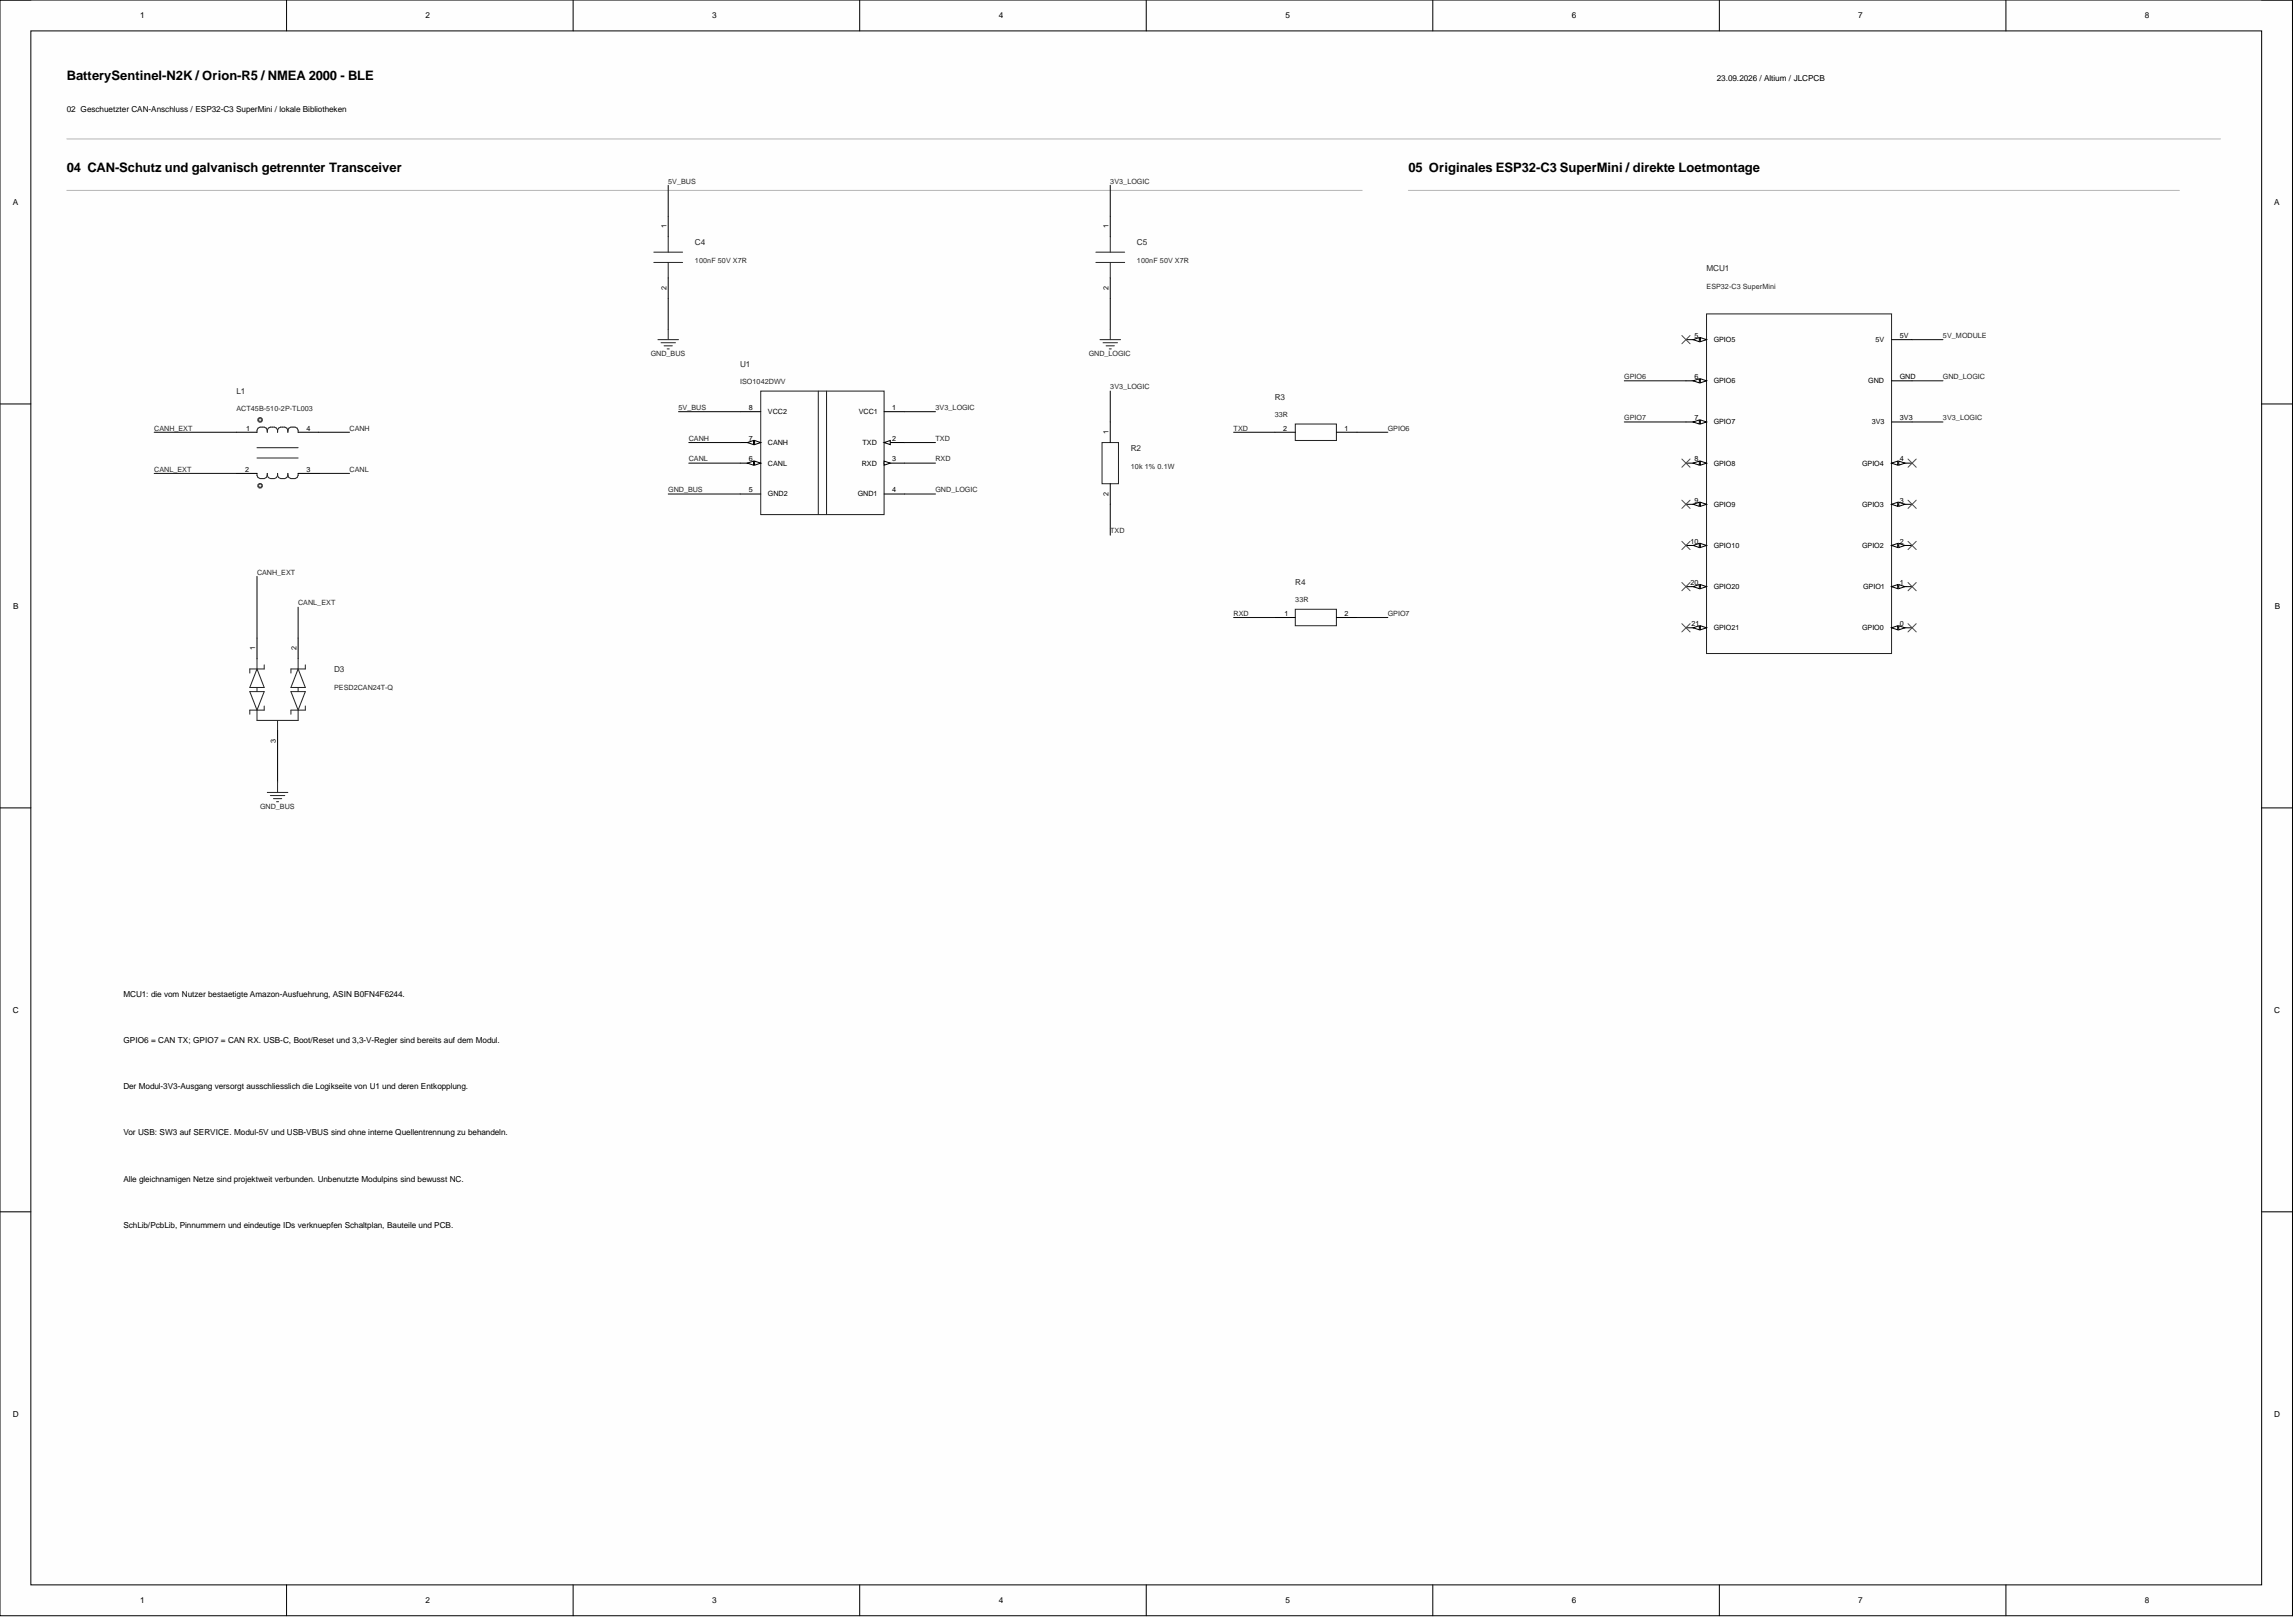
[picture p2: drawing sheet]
<svg xmlns="http://www.w3.org/2000/svg" width="566mm" height="399mm" viewBox="0 0 566 399" stroke-linecap="round" stroke-linejoin="round" font-family="sans-serif">
<defs><g id="words">
<g font-size="3.2">
<text x="16.5" y="19.6">BatterySentinel-N2K / Orion-R5 / NMEA 2000 - BLE</text>
<text x="16.5" y="42.5">04 CAN-Schutz und galvanisch getrennter Transceiver</text>
<text x="347.5" y="42.5">05 Originales ESP32-C3 SuperMini / direkte Loetmontage</text>
</g>
<g font-size="2">
<text x="34.6" y="4.5">1</text>
<text x="105" y="4.5">2</text>
<text x="175.7" y="4.5">3</text>
<text x="246.4" y="4.5">4</text>
<text x="317.1" y="4.5">5</text>
<text x="387.8" y="4.5">6</text>
<text x="458.5" y="4.5">7</text>
<text x="529.2" y="4.5">8</text>
<text x="423.6" y="19.9">23.09.2026 / Altium / JLCPCB</text>
<text x="16.5" y="27.5">02 Geschuetzter CAN-Anschluss / ESP32-C3 SuperMini / lokale Bibliotheken</text>
<text x="3.1" y="50.5">A</text>
<text x="561.1" y="50.5">A</text>
<text x="3.2" y="150.2">B</text>
<text x="561.2" y="150.2">B</text>
<text x="30.4" y="245.7">MCU1: die vom Nutzer bestaetigte Amazon-Ausfuehrung, ASIN B0FN4F6244.</text>
<text x="3.1" y="249.7">C</text>
<text x="561.1" y="249.7">C</text>
<text x="30.4" y="257.2">GPIO6 = CAN TX; GPIO7 = CAN RX. USB-C, Boot/Reset und 3,3-V-Regler sind bereits auf dem Modul.</text>
<text x="30.4" y="268.6">Der Modul-3V3-Ausgang versorgt ausschliesslich die Logikseite von U1 und deren Entkopplung.</text>
<text x="30.4" y="280">Vor USB: SW3 auf SERVICE. Modul-5V und USB-VBUS sind ohne interne Quellentrennung zu behandeln.</text>
<text x="30.4" y="291.4">Alle gleichnamigen Netze sind projektweit verbunden. Unbenutzte Modulpins sind bewusst NC.</text>
<text x="30.4" y="302.8">SchLib/PcbLib, Pinnummern und eindeutige IDs verknuepfen Schaltplan, Bauteile und PCB.</text>
<text x="3.1" y="349.4">D</text>
<text x="561.1" y="349.4">D</text>
<text x="34.6" y="395.3">1</text>
<text x="105" y="395.3">2</text>
<text x="175.7" y="395.3">3</text>
<text x="246.4" y="395.3">4</text>
<text x="317.1" y="395.3">5</text>
<text x="387.8" y="395.3">6</text>
<text x="458.5" y="395.3">7</text>
<text x="529.2" y="395.3">8</text>
</g>
<g font-size="2" fill="#262626">
<text x="171.5" y="60.5">C4</text>
<text x="280.5" y="60.5">C5</text>
<text x="421" y="66.8">MCU1</text>
<text x="182.6" y="90.4">U1</text>
<text x="58.3" y="97">L1</text>
<text x="314.5" y="98.6">R3</text>
<text x="279" y="111.2">R2</text>
<text x="319.6" y="144.2">R4</text>
<text x="82.4" y="165.8">D3</text>
</g>
<g font-size="1.8" fill="#262626">
<text x="164.9" y="45.3">5V_BUS</text>
<text x="273.9" y="45.3">3V3_LOGIC</text>
<text x="171.5" y="64.8">100nF 50V X7R</text>
<text x="280.5" y="64.8">100nF 50V X7R</text>
<text x="421" y="71.2">ESP32-C3 SuperMini</text>
<text x="479.4" y="83.3">5V_MODULE</text>
<text x="160.5" y="87.9">GND_BUS</text>
<text x="268.6" y="87.9">GND_LOGIC</text>
<text x="182.6" y="94.8">ISO1042DWV</text>
<text x="400.7" y="93.5">GPIO6</text>
<text x="479.4" y="93.5">GND_LOGIC</text>
<text x="58.3" y="101.3">ACT45B-510-2P-TL003</text>
<text x="167.4" y="101.1">5V_BUS</text>
<text x="230.8" y="101.1">3V3_LOGIC</text>
<text x="273.9" y="96">3V3_LOGIC</text>
<text x="38" y="106.2">CANH_EXT</text>
<text x="86.2" y="106.2">CANH</text>
<text x="304.4" y="106.2">TXD</text>
<text x="314.5" y="102.9">33R</text>
<text x="342.4" y="106.2">GPIO6</text>
<text x="400.7" y="103.6">GPIO7</text>
<text x="479.4" y="103.6">3V3_LOGIC</text>
<text x="169.9" y="113.8">CANL</text>
<text x="169.9" y="108.7">CANH</text>
<text x="230.8" y="108.7">TXD</text>
<text x="230.8" y="113.8">RXD</text>
<text x="38" y="116.3">CANL_EXT</text>
<text x="86.2" y="116.3">CANL</text>
<text x="279" y="115.6">10k 1% 0.1W</text>
<text x="164.9" y="121.4">GND_BUS</text>
<text x="230.8" y="121.4">GND_LOGIC</text>
<text x="273.9" y="131.5">TXD</text>
<text x="63.4" y="141.7">CANH_EXT</text>
<text x="73.6" y="149.3">CANL_EXT</text>
<text x="319.6" y="148.6">33R</text>
<text x="304.4" y="151.9">RXD</text>
<text x="342.4" y="151.9">GPIO7</text>
<text x="82.4" y="170.1">PESD2CAN24T-Q</text>
<text x="64.2" y="199.6">GND_BUS</text>
</g>
<g font-size="1.8">
<text x="164.4" y="56.3" transform="rotate(-90 164.4 56.3)">1</text>
<text x="273.5" y="56.3" transform="rotate(-90 273.5 56.3)">1</text>
<text x="164.4" y="71.5" transform="rotate(-90 164.4 71.5)">2</text>
<text x="273.5" y="71.5" transform="rotate(-90 273.5 71.5)">2</text>
<text x="418.1" y="83.3">5</text>
<text x="468.7" y="83.3">5V</text>
<text x="422.8" y="84.3">GPIO5</text>
<text x="462.7" y="84.3">5V</text>
<text x="418.1" y="93.5">6</text>
<text x="422.8" y="94.5">GPIO6</text>
<text x="460.9" y="94.5">GND</text>
<text x="468.7" y="93.5">GND</text>
<text x="184.7" y="101.1">8</text>
<text x="220.1" y="101.1">1</text>
<text x="60.7" y="106.2">1</text>
<text x="75.6" y="106.2">4</text>
<text x="189.5" y="102.1">VCC2</text>
<text x="211.9" y="102.1">VCC1</text>
<text x="273.5" y="107.1" transform="rotate(-90 273.5 107.1)">1</text>
<text x="316.6" y="106.2">2</text>
<text x="331.7" y="106.2">1</text>
<text x="418.1" y="103.6">7</text>
<text x="422.8" y="104.6">GPIO7</text>
<text x="461.8" y="104.6">3V3</text>
<text x="468.7" y="103.6">3V3</text>
<text x="184.7" y="108.7">7</text>
<text x="184.7" y="113.8">6</text>
<text x="189.5" y="109.7">CANH</text>
<text x="212.8" y="109.7">TXD</text>
<text x="220.1" y="108.7">2</text>
<text x="220.1" y="113.8">3</text>
<text x="418.1" y="113.8">8</text>
<text x="468.7" y="113.8">4</text>
<text x="60.4" y="116.3">2</text>
<text x="75.6" y="116.3">3</text>
<text x="189.5" y="114.8">CANL</text>
<text x="212.6" y="114.8">RXD</text>
<text x="422.8" y="114.8">GPIO8</text>
<text x="459.4" y="114.8">GPIO4</text>
<text x="184.7" y="121.4">5</text>
<text x="189.5" y="122.4">GND2</text>
<text x="211.6" y="122.4">GND1</text>
<text x="220.1" y="121.4">4</text>
<text x="273.5" y="122.2" transform="rotate(-90 273.5 122.2)">2</text>
<text x="418.1" y="123.9">9</text>
<text x="422.8" y="125">GPIO9</text>
<text x="459.4" y="125">GPIO3</text>
<text x="468.7" y="123.9">3</text>
<text x="417" y="134.1">10</text>
<text x="422.8" y="135.1">GPIO10</text>
<text x="459.4" y="135.1">GPIO2</text>
<text x="468.7" y="134.1">2</text>
<text x="417" y="144.2">20</text>
<text x="422.8" y="145.3">GPIO20</text>
<text x="459.7" y="145.3">GPIO1</text>
<text x="468.7" y="144.2">1</text>
<text x="316.9" y="151.9">1</text>
<text x="331.7" y="151.9">2</text>
<text x="417.3" y="154.4">21</text>
<text x="422.8" y="155.4">GPIO21</text>
<text x="459.4" y="155.4">GPIO0</text>
<text x="468.7" y="154.4">0</text>
<text x="63" y="160.4" transform="rotate(-90 63 160.4)">1</text>
<text x="73.1" y="160.4" transform="rotate(-90 73.1 160.4)">2</text>
<text x="68.1" y="183.2" transform="rotate(-90 68.1 183.2)">3</text>
</g>
</g></defs>
<path d="M0 0h565.6v398.4h-565.6z" fill-rule="evenodd" fill="#fefefe"/>
<path d="M0 0h565.6v398.4h-565.6z" fill="none" stroke="#000" stroke-width=".25"/>
<path d="M7.6 7.6h550.4v383.2h-550.4z" fill-rule="evenodd" fill="#fefefe"/>
<g fill="none" stroke="#000" stroke-width=".25">
<path d="M0 0h7.6M7.6 7.6h550.4v383.2h-550.4zM70.7 0v7.6M141.4 0v7.6M212.1 0v7.6M282.8 0v7.6M353.5 0v7.6M424.2 0v7.6M494.9 0v7.6M558 0h7.6v7.6M0 99.6h7.6M558 99.6h7.6"/>
<path d="M58.3 106.6h5.1M58.3 116.7h5.1M73.6 106.6h5M73.6 116.7h5M182.6 101.5h5.1M182.6 109.1h5.1M63.4 157.3v5.1M73.6 157.3v5.1M0 199.2h7.6M68.5 180.2v5.1M558 199.2h7.6M0 298.8h7.6"/>
<path d="M558 298.8h7.6M70.7 390.8v7.6M141.4 390.8v7.6M212.1 390.8v7.6M282.8 390.8v7.6M353.5 390.8v7.6M424.2 390.8v7.6M494.9 390.8v7.6M565.6 390.8v7.6"/>
</g>
<path d="M16.5 34.3h531.3M16.5 47h319.6M347.5 47h190.2" fill="none" stroke="#b7b7b7" stroke-width=".25"/>
<g fill="none" stroke="#262626" stroke-width=".25">
<path d="M187.7 96.4h30.4v30.5h-30.4zM201.9 96.4v30.5M203.9 96.4v30.5M63.4 116.7l.3 1.1 .5 .2h1l.5-.2 .2-.5M63.4 110.4h10.2M63.4 112.9h10.2M63.9 103h.5v.3h.3v.5h-.3v.3h-.5v-.3h-.2v-.5h.2zM63.9 119.3h.5v.2h.3v.5h-.3v.3h-.5v-.3h-.2v-.5h.2zM65.9 106.1l-.2-.5-.5-.3h-1l-.5 .3-.3 1M65.9 106.1l.3-.5 .5-.3h1l.5 .3 .3 .5M65.9 106.1v.5M65.9 116.7v.6"/>
<path d="M65.9 117.3l.3 .5 .5 .2h1l.5-.2 .3-.5M68.5 106.1v.5M68.5 116.7v.6M68.5 106.1l.2-.5 .5-.3h1.1l.5 .3 .2 .5M68.5 117.3l.2 .5 .5 .2h1.1l.5-.2 .2-.5M71 106.1l.3-.5 .5-.3h1l.5 .3 .3 1M71 106.1v.5M71 116.7v.6M73.6 116.7l-.3 1.1-.5 .2h-1l-.5-.2-.3-.5M61.6 170.5h3.6l-1.8 4.6zM63.4 165l1.8 4.5h-3.6zM63.4 162.4v2.6"/>
<path d="M63.4 169.5v1M63.4 175.1v2.6h10.2v-2.6M65.2 163.9v1.1h-3.6v1M65.2 174.1v1h-3.6v1M68.5 177.7v2.5M71.8 170.5h3.5l-1.7 4.6zM73.6 165l1.7 4.5h-3.5zM73.6 162.4v2.6M73.6 169.5v1M75.3 163.9v1.1h-3.5v1M75.3 174.1v1h-3.5v1"/>
</g>
<path d="M186.2 108.6l1.5 .5-1.5 .5z" fill="#fbfbfb"/>
<path d="M186.2 108.6l1.5 .5-1.5 .5z" fill="none" stroke="#000" stroke-width=".25"/>
<path d="M184.4 109.1l1.5-.5v1z" fill="#fbfbfb"/>
<path d="M182.6 114.2h5.1M184.4 109.1l1.5-.5v1z" fill="none" stroke="#000" stroke-width=".25"/>
<path d="M186.2 113.7l1.5 .5-1.5 .5z" fill="#fbfbfb"/>
<path d="M186.2 113.7l1.5 .5-1.5 .5z" fill="none" stroke="#000" stroke-width=".25"/>
<path d="M184.4 114.2l1.5-.5v1z" fill="#fbfbfb"/>
<path d="M184.4 114.2l1.5-.5v1zM218.1 101.5h5.1M218.1 109.1h5.1M182.6 121.8h5.1" fill="none" stroke="#000" stroke-width=".25"/>
<path d="M218.1 109.1l1.5-.5v1z" fill="#fbfbfb"/>
<path d="M218.1 109.1l1.5-.5v1zM218.1 114.2h5.1" fill="none" stroke="#000" stroke-width=".25"/>
<path d="M218.1 113.7l1.5 .5-1.5 .5z" fill="#fbfbfb"/>
<g fill="none" stroke="#000" stroke-width=".25">
<path d="M164.9 53.3v5.1M273.9 53.3v5.1M164.9 68.5v5.1M273.9 68.5v5.1M415.9 83.8h5.1M218.1 113.7l1.5 .5-1.5 .5zM273.9 104.1v5M273.9 119.3v5.1M314.5 106.6h5.1M329.7 106.6h5.1M218.1 121.8h5.1M314.5 152.3h5.1"/>
<path d="M329.7 152.3h5.1"/>
</g>
<path d="M164.9 58.4v3.8M273.9 58.4v3.8M161.3 62.2h7.1M161.3 64.7h7.1M164.9 64.7v3.8M270.4 62.2h7.1M270.4 64.7h7.1M273.9 64.7v3.8M421 77.4h45.7v83.8h-45.7zM271.9 109.1h4v10.2h-4zM319.6 104.6h10.1v4h-10.1zM319.6 150.2h10.1v4.1h-10.1z" fill="none" stroke="#262626" stroke-width=".25"/>
<path d="M419.5 83.2l1.5 .6-1.5 .5z" fill="#fbfbfb"/>
<path d="M419.5 83.2l1.5 .6-1.5 .5z" fill="none" stroke="#000" stroke-width=".25"/>
<path d="M417.7 83.8l1.5-.6v1.1z" fill="#fbfbfb"/>
<path d="M415.9 93.9h5.1M417.7 83.8l1.5-.6v1.1z" fill="none" stroke="#000" stroke-width=".25"/>
<path d="M419.5 93.4l1.5 .5-1.5 .5z" fill="#fbfbfb"/>
<path d="M419.5 93.4l1.5 .5-1.5 .5z" fill="none" stroke="#000" stroke-width=".25"/>
<path d="M417.7 93.9l1.5-.5v1z" fill="#fbfbfb"/>
<path d="M417.7 93.9l1.5-.5v1zM415.9 104.1h5.1" fill="none" stroke="#000" stroke-width=".25"/>
<path d="M419.5 103.5l1.5 .6-1.5 .5z" fill="#fbfbfb"/>
<path d="M419.5 103.5l1.5 .6-1.5 .5z" fill="none" stroke="#000" stroke-width=".25"/>
<path d="M417.7 104.1l1.5-.6v1.1z" fill="#fbfbfb"/>
<path d="M415.9 114.2h5.1M417.7 104.1l1.5-.6v1.1z" fill="none" stroke="#000" stroke-width=".25"/>
<path d="M419.5 113.7l1.5 .5-1.5 .5z" fill="#fbfbfb"/>
<path d="M419.5 113.7l1.5 .5-1.5 .5z" fill="none" stroke="#000" stroke-width=".25"/>
<path d="M417.7 114.2l1.5-.5v1z" fill="#fbfbfb"/>
<path d="M417.7 114.2l1.5-.5v1zM415.9 124.4h5.1" fill="none" stroke="#000" stroke-width=".25"/>
<path d="M419.5 123.9l1.5 .5-1.5 .5z" fill="#fbfbfb"/>
<path d="M419.5 123.9l1.5 .5-1.5 .5z" fill="none" stroke="#000" stroke-width=".25"/>
<path d="M417.7 124.4l1.5-.5v1z" fill="#fbfbfb"/>
<path d="M415.9 134.5h5.1M417.7 124.4l1.5-.5v1z" fill="none" stroke="#000" stroke-width=".25"/>
<path d="M419.5 134l1.5 .5-1.5 .5z" fill="#fbfbfb"/>
<path d="M419.5 134l1.5 .5-1.5 .5z" fill="none" stroke="#000" stroke-width=".25"/>
<path d="M417.7 134.5l1.5-.5v1z" fill="#fbfbfb"/>
<path d="M417.7 134.5l1.5-.5v1zM415.9 144.7h5.1" fill="none" stroke="#000" stroke-width=".25"/>
<path d="M419.5 144.2l1.5 .5-1.5 .5z" fill="#fbfbfb"/>
<path d="M419.5 144.2l1.5 .5-1.5 .5z" fill="none" stroke="#000" stroke-width=".25"/>
<path d="M417.7 144.7l1.5-.5v1z" fill="#fbfbfb"/>
<path d="M415.9 154.8h5.1M417.7 144.7l1.5-.5v1z" fill="none" stroke="#000" stroke-width=".25"/>
<path d="M419.5 154.3l1.5 .5-1.5 .5z" fill="#fbfbfb"/>
<path d="M419.5 154.3l1.5 .5-1.5 .5z" fill="none" stroke="#000" stroke-width=".25"/>
<path d="M417.7 154.8l1.5-.5v1z" fill="#fbfbfb"/>
<path d="M466.7 83.8h5M466.7 93.9h5M466.7 104.1h5M466.7 114.2h5M417.7 154.8l1.5-.5v1z" fill="none" stroke="#000" stroke-width=".25"/>
<path d="M466.7 114.2l1.5-.5v1z" fill="#fbfbfb"/>
<path d="M466.7 114.2l1.5-.5v1z" fill="none" stroke="#000" stroke-width=".25"/>
<path d="M468.4 113.7l1.6 .5-1.6 .5z" fill="#fbfbfb"/>
<path d="M468.4 113.7l1.6 .5-1.6 .5zM466.7 124.4h5" fill="none" stroke="#000" stroke-width=".25"/>
<path d="M466.7 124.4l1.5-.5v1z" fill="#fbfbfb"/>
<path d="M466.7 124.4l1.5-.5v1z" fill="none" stroke="#000" stroke-width=".25"/>
<path d="M468.4 123.9l1.6 .5-1.6 .5z" fill="#fbfbfb"/>
<path d="M466.7 134.5h5M468.4 123.9l1.6 .5-1.6 .5z" fill="none" stroke="#000" stroke-width=".25"/>
<path d="M466.7 134.5l1.5-.5v1z" fill="#fbfbfb"/>
<path d="M466.7 134.5l1.5-.5v1z" fill="none" stroke="#000" stroke-width=".25"/>
<path d="M468.4 134l1.6 .5-1.6 .5z" fill="#fbfbfb"/>
<path d="M468.4 134l1.6 .5-1.6 .5zM466.7 144.7h5" fill="none" stroke="#000" stroke-width=".25"/>
<path d="M466.7 144.7l1.5-.5v1z" fill="#fbfbfb"/>
<path d="M466.7 144.7l1.5-.5v1z" fill="none" stroke="#000" stroke-width=".25"/>
<path d="M468.4 144.2l1.6 .5-1.6 .5z" fill="#fbfbfb"/>
<path d="M466.7 154.8h5M468.4 144.2l1.6 .5-1.6 .5z" fill="none" stroke="#000" stroke-width=".25"/>
<path d="M466.7 154.8l1.5-.5v1z" fill="#fbfbfb"/>
<path d="M466.7 154.8l1.5-.5v1z" fill="none" stroke="#000" stroke-width=".25"/>
<path d="M468.4 154.3l1.6 .5-1.6 .5z" fill="#fbfbfb"/>
<path d="M468.4 154.3l1.6 .5-1.6 .5z" fill="none" stroke="#000" stroke-width=".25"/>
<g fill="none" stroke="#0e0e0e" stroke-width=".25">
<path d="M164.9 45.7v7.6M273.9 45.7v7.6M164.9 73.6v7.6M273.9 73.6v7.6M273.9 96.4v7.7M400.7 93.9h15.2M471.7 93.9h7.7M471.7 83.8h7.7M38 106.6h20.3M38 116.7h20.3M78.6 106.6h7.6M78.6 116.7h7.6"/>
<path d="M167.4 101.5h15.2M169.9 109.1h12.7M169.9 114.2h12.7M223.2 101.5h7.6M223.2 109.1h7.6M223.2 114.2h7.6M304.4 106.6h10.1M334.8 106.6h7.6M400.7 104.1h15.2M471.7 104.1h7.7M164.9 121.8h17.7M223.2 121.8h7.6"/>
<path d="M273.9 124.4v7.6M63.4 142.1v15.2M73.6 149.7v7.6M304.4 152.3h10.1M334.8 152.3h7.6M68.5 185.3v7.6"/>
</g>
<g fill="none" stroke="#262626" stroke-width=".25">
<path d="M162.3 83.8h5.1M163.1 84.5h3.5M163.8 85.3h2.1M164.6 86h.5M164.9 81.2v2.6M271.4 83.8h5.1M272.1 84.5h3.6M272.9 85.3h2M273.7 86h.5M273.9 81.2v2.6M65.9 195.4h5.1M66.7 196.2h3.6"/>
<path d="M67.5 196.9h2M68.2 197.7h.5M68.5 192.9v2.5"/>
</g>
<g fill="none" stroke="#4c4c4c" stroke-width=".25">
<path d="M414.9 82.7l2.1 2.1M417 82.7l-2.1 2.1M414.9 113.2l2.1 2M417 113.2l-2.1 2M470.7 113.2l2.1 2M472.8 113.2l-2.1 2M414.9 123.3l2.1 2.1M414.9 133.5l2.1 2M417 123.3l-2.1 2.1M417 133.5l-2.1 2M470.7 123.3l2.1 2.1M470.7 133.5l2.1 2"/>
<path d="M472.8 123.3l-2.1 2.1M472.8 133.5l-2.1 2M414.9 143.6l2.1 2.1M414.9 153.8l2.1 2M417 143.6l-2.1 2.1M417 153.8l-2.1 2M470.7 143.6l2.1 2.1M470.7 153.8l2.1 2M472.8 143.6l-2.1 2.1M472.8 153.8l-2.1 2"/>
</g>
<use href="#words"/>
</svg>
